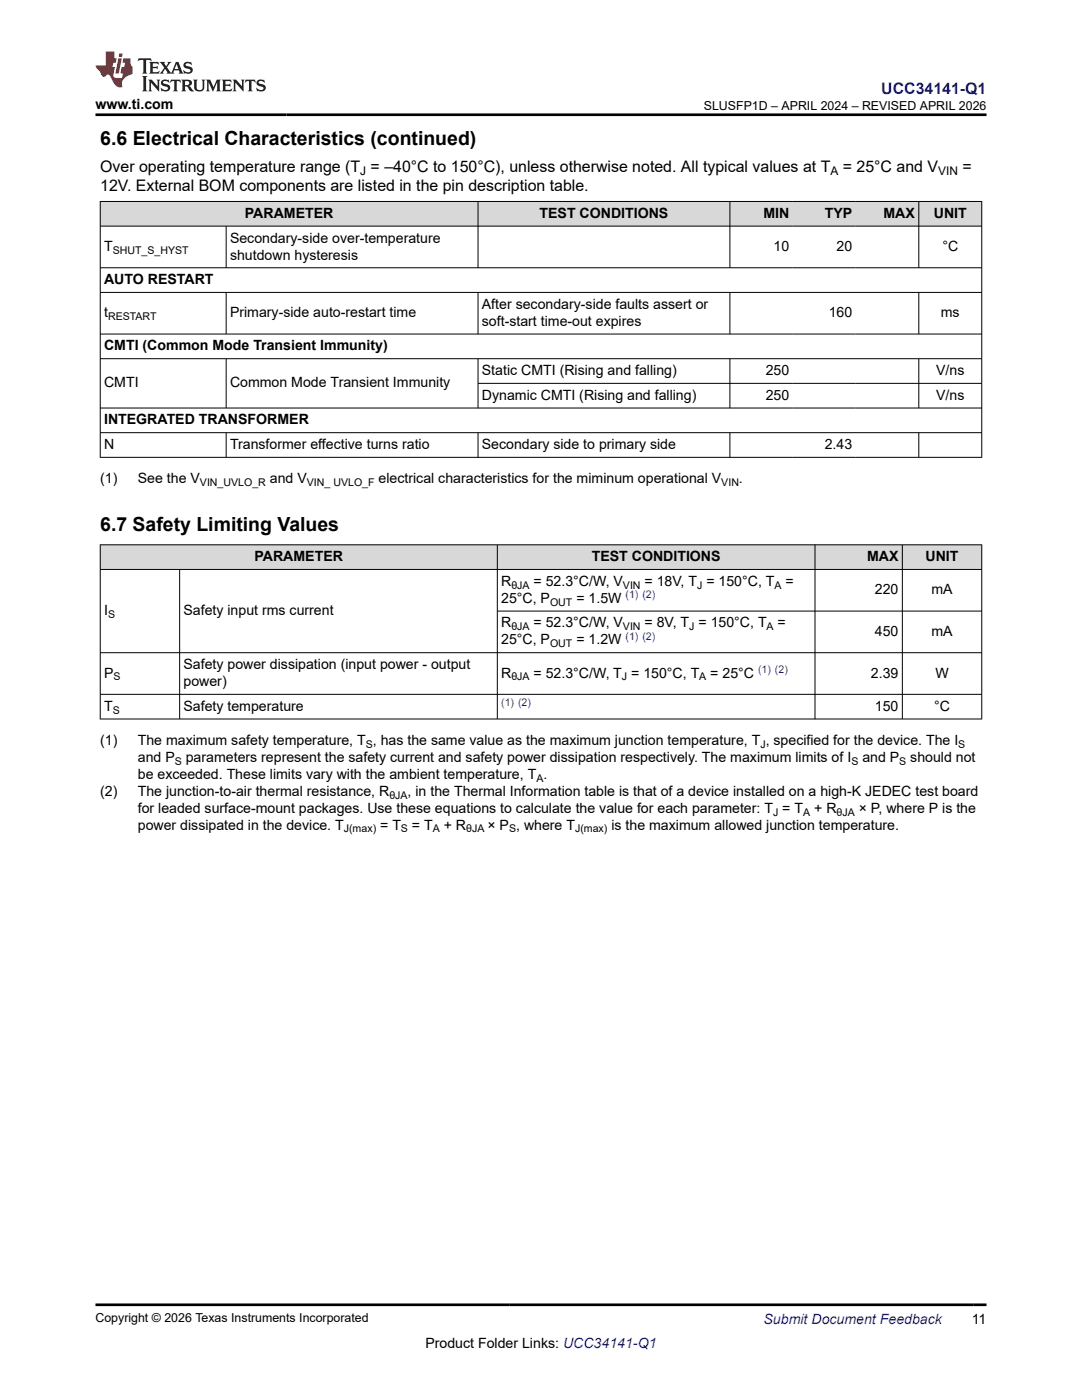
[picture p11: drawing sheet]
<svg xmlns="http://www.w3.org/2000/svg" width="216mm" height="279mm" viewBox="0 0 216 279" stroke-linecap="round" stroke-linejoin="round" font-family="sans-serif">
<defs><g id="words">
<g font-size="3.9">
<text x="20" y="28.8">6.6 Electrical Characteristics (continued)</text>
<text x="20" y="106">6.7 Safety Limiting Values</text>
</g>
<text font-size="3.2" fill="#00f" x="175.9" y="18.7">UCC34141-Q1</text>
<g font-size="3.2">
<text x="20" y="34.3">Over operating temperature range (T = –40°C to 150°C), unless otherwise noted. All typical values at T</text>
<text x="168.2" y="34.3">= 25°C and V</text>
<text x="192" y="34.3">=</text>
<text x="20" y="38.1">12V. External BOM components are listed in the pin description table.</text>
</g>
<g font-size="2.8">
<text x="19" y="21.8">www.ti.com</text>
<text x="48.9" y="43.5">PARAMETER</text>
<text x="107.7" y="43.5">TEST CONDITIONS</text>
<text x="152.3" y="43.5">MIN</text>
<text x="164.6" y="43.5">TYP</text>
<text x="176.3" y="43.5">MAX</text>
<text x="186.3" y="43.5">UNIT</text>
<text x="20.8" y="50.1">T</text>
<text x="45.9" y="48.4">Secondary-side over-temperature</text>
<text x="45.9" y="51.8">shutdown hysteresis</text>
<text x="154.4" y="50.1">10</text>
<text x="166.9" y="50.1">20</text>
<text x="188" y="50.1">°C</text>
<text x="20.8" y="56.7">AUTO RESTART</text>
<text x="20.8" y="63.3">t</text>
<text x="45.9" y="63.3">Primary-side auto-restart time</text>
<text x="96.2" y="61.6">After secondary-side faults assert or</text>
<text x="96.2" y="65">soft-start time-out expires</text>
<text x="165.4" y="63.3">160</text>
<text x="187.7" y="63.3">ms</text>
<text x="20.8" y="69.9">CMTI (Common Mode Transient Immunity)</text>
<text x="20.8" y="77.3">CMTI</text>
<text x="45.9" y="77.3">Common Mode Transient Immunity</text>
<text x="96.2" y="74.9">Static CMTI (Rising and falling)</text>
<text x="152.8" y="74.9">250</text>
<text x="186.8" y="74.9">V/ns</text>
<text x="96.2" y="79.8">Dynamic CMTI (Rising and falling)</text>
<text x="152.8" y="79.8">250</text>
<text x="186.8" y="79.8">V/ns</text>
<text x="20.8" y="84.7">INTEGRATED TRANSFORMER</text>
<text x="20.8" y="89.6">N</text>
<text x="45.9" y="89.6">Transformer effective turns ratio</text>
<text x="96.2" y="89.6">Secondary side to primary side</text>
<text x="164.6" y="89.6">2.43</text>
<text x="20" y="96.4">(1)</text>
<text x="27.5" y="96.4">See the V</text>
<text x="53.9" y="96.4">and V</text>
<text x="75.5" y="96.4">electrical characteristics for the miminum operational V</text>
<text x="147.5" y="96.4">.</text>
<text x="50.8" y="112">PARAMETER</text>
<text x="118.1" y="112">TEST CONDITIONS</text>
<text x="173" y="112">MAX</text>
<text x="184.7" y="112">UNIT</text>
<text x="100" y="116.9">R</text>
<text x="106.5" y="116.9">= 52.3°C/W, V</text>
<text x="128.6" y="116.9">= 18V, T = 150°C, T</text>
<text x="156.7" y="116.9">=</text>
<text x="174.6" y="118.6">220</text>
<text x="185.9" y="118.6">mA</text>
<text x="20.8" y="122.8">I</text>
<text x="36.6" y="122.8">Safety input rms current</text>
<text x="100" y="125.2">R</text>
<text x="100" y="120.3">25°C, P</text>
<text x="106.5" y="125.2">= 52.3°C/W, V</text>
<text x="115" y="120.3">= 1.5W</text>
<text x="128.6" y="125.2">= 8V, T = 150°C, T</text>
<text x="155.2" y="125.2">=</text>
<text x="100" y="128.6">25°C, P</text>
<text x="115" y="128.6">= 1.2W</text>
<text x="174.6" y="126.9">450</text>
<text x="185.9" y="126.9">mA</text>
<text x="20.8" y="135.2">P</text>
<text x="36.6" y="133.5">Safety power dissipation (input power - output</text>
<text x="36.6" y="136.9">power)</text>
<text x="100" y="135.2">R</text>
<text x="106.5" y="135.2">= 52.3°C/W, T = 150°C, T</text>
<text x="141.7" y="135.2">= 25°C</text>
<text x="173.8" y="135.2">2.39</text>
<text x="186.6" y="135.2">W</text>
<text x="20.8" y="141.8">T</text>
<text x="36.6" y="141.8">Safety temperature</text>
<text x="174.6" y="141.8">150</text>
<text x="186.4" y="141.8">°C</text>
<text x="20" y="148.6">(1)</text>
<text x="27.5" y="148.6">The maximum safety temperature, T , has the same value as the maximum junction temperature, T , specified for the device. The I</text>
<text x="27.5" y="152">and P</text>
<text x="27.5" y="155.4">be exceeded. These limits vary with the ambient temperature, T .</text>
<text x="37.1" y="152">parameters represent the safety current and safety power dissipation respectively. The maximum limits of I</text>
<text x="172.1" y="152">and P</text>
<text x="181.6" y="152">should not</text>
<text x="20" y="158.8">(2)</text>
<text x="27.5" y="158.8">The junction-to-air thermal resistance, R</text>
<text x="81.3" y="158.8">, in the Thermal Information table is that of a device installed on a high-K JEDEC test board</text>
<text x="27.5" y="162.2">for leaded surface-mount packages. Use these equations to calculate the value for each parameter: T = T</text>
<text x="27.5" y="165.6">power dissipated in the device. T</text>
<text x="75.9" y="165.6">= T</text>
<text x="82.2" y="165.6">= T</text>
<text x="88.6" y="165.6">+ R</text>
<text x="97.3" y="165.6">× P , where T</text>
<text x="122" y="165.6">is the maximum allowed junction temperature.</text>
<text x="162.5" y="162.2">+ R</text>
<text x="171.4" y="162.2">× P, where P is the</text>
<text x="84.9" y="269">Product Folder Links: UCC34141-Q1</text>
<text x="193.9" y="264.2">11</text>
</g>
<text font-size="2.8" fill="#00f" x="152.4" y="264.2">Submit Document Feedback</text>
<g font-size="2.5">
<text x="140.4" y="21.9">SLUSFP1D – APRIL 2024 – REVISED APRIL 2026</text>
<text x="19" y="263.9">Copyright © 2026 Texas Instruments Incorporated</text>
</g>
<g font-size="2.4">
<text x="71.9" y="34.9">J</text>
<text x="165.7" y="34.9">A</text>
<text x="187.2" y="34.9">VIN</text>
</g>
<g font-size="2.1">
<text x="22.5" y="50.7">SHUT_S_HYST</text>
<text x="21.6" y="63.9">RESTART</text>
<text x="39.9" y="97">VIN_UVLO_R</text>
<text x="61.2" y="97">VIN_ UVLO_F</text>
<text x="143.9" y="97">VIN</text>
<text x="102" y="117.5">θJA</text>
<text x="124.3" y="117.5">VIN</text>
<text x="139.1" y="117.5">J</text>
<text x="154.5" y="117.5">A</text>
<text x="21.6" y="123.3">S</text>
<text x="102" y="125.8">θJA</text>
<text x="109.8" y="120.9">OUT</text>
<text x="124.3" y="125.8">VIN</text>
<text x="137.5" y="125.8">J</text>
<text x="153" y="125.8">A</text>
<text x="109.8" y="129.2">OUT</text>
<text x="22.6" y="135.8">S</text>
<text x="102" y="135.8">θJA</text>
<text x="124.1" y="135.8">J</text>
<text x="139.5" y="135.8">A</text>
<text x="22.5" y="142.4">S</text>
<text x="73" y="149.2">S</text>
<text x="151.7" y="149.2">J</text>
<text x="191.2" y="149.2">S</text>
<text x="34.9" y="152.6">S</text>
<text x="107" y="156">A</text>
<text x="169.9" y="152.6">S</text>
<text x="179.4" y="152.6">S</text>
<text x="77.7" y="159.4">θJA</text>
<text x="68.6" y="166.1">J(max)</text>
<text x="80" y="166.1">S</text>
<text x="86.4" y="166.1">A</text>
<text x="93" y="166.1">θJA</text>
<text x="101.6" y="166.1">S</text>
<text x="114.8" y="166.1">J(max)</text>
<text x="154.3" y="162.8">J</text>
<text x="160.3" y="162.8">A</text>
<text x="166.9" y="162.8">θJA</text>
</g>
<g font-size="2.1" fill="#00f">
<text x="124.8" y="119.4">(1) (2)</text>
<text x="124.8" y="127.7">(1) (2)</text>
<text x="151.3" y="134.3">(1) (2)</text>
<text x="100" y="140.9">(1) (2)</text>
</g>
</g></defs>
<g fill="#d8d8d8">
<path d="M20 40.2h175.9v4.9h-175.9z" fill-rule="evenodd"/>
<path d="M20.1 40.3h75.2v4.8h-75.2z" fill-rule="evenodd"/>
<path d="M95.4 40.3h50.2v4.8h-50.2z" fill-rule="evenodd"/>
<path d="M145.7 40.3h12.5v4.8h-12.5z" fill-rule="evenodd"/>
<path d="M158.2 40.3h12.6v4.8h-12.6z" fill-rule="evenodd"/>
<path d="M170.8 40.3h12.5v4.8h-12.5z" fill-rule="evenodd"/>
<path d="M183.4 40.3h12.4v4.8h-12.4z" fill-rule="evenodd"/>
</g>
<g fill="none" stroke="#000" stroke-width=".2">
<path d="M19.9 40.2h176.1M19.9 45.1h176.1M19.9 53.4h176.1M19.9 58.4h176.1M20 40.1v51.2M45.1 45.1v8.4M45.1 58.4v8.3M95.4 40.1v13.4M95.4 58.4v8.3M145.6 40.1v13.4M145.6 58.4v8.3M183.3 40.1v13.4"/>
<path d="M183.3 58.4v8.3M195.9 40.1v51.2M19.9 66.7h176.1M19.9 71.6h176.1M45.1 71.6v9.9M95.4 71.6v9.9M95.4 76.5h100.6M145.6 71.6v9.9M183.3 71.6v9.9M19.9 81.4h176.1M19.9 86.4h176.1M19.9 91.3h176.1"/>
<path d="M45.1 86.4v4.9M95.4 86.4v4.9M145.6 86.4v4.9M183.3 86.4v4.9"/>
</g>
<g fill="#d8d8d8">
<path d="M20 108.7h175.9v4.9h-175.9z" fill-rule="evenodd"/>
<path d="M20.1 108.8h79.1v4.8h-79.1z" fill-rule="evenodd"/>
<path d="M99.3 108.8h63.3v4.8h-63.3z" fill-rule="evenodd"/>
<path d="M162.7 108.8h17.3v4.8h-17.3z" fill-rule="evenodd"/>
<path d="M180.1 108.8h15.7v4.8h-15.7z" fill-rule="evenodd"/>
</g>
<path d="M19.9 108.7h176.1M19.9 113.6h176.1M20 108.7v34.9M35.8 113.6v30M99.2 108.7v34.9M162.6 108.7v34.9M180.1 108.7v34.9M195.9 108.7v34.9M19.9 138.6h176.1M99.2 122h96.8M196 130.3h-176.1M19.9 143.5h176.1" fill="none" stroke="#000" stroke-width=".2"/>
<path d="M27.7 11.6l-.2 .6 .5-.2h.6v.1v2.2l-.2 .4h1l-.2-.4v-2.2v-.1h.5l.5 .2-.1-.6zM29.8 12.4l.2 .3v1.6l-.2 .4h1.9l.1-.6a1.08 1.08 0 0 1-1.3 .2v-.7h.6l.4 .2v-.7l-.4 .2h-.6v-.5l.2-.2a1 1 0 0 1 1 .3l-.1-.5zM31.8 12.4l1 1.1-1 1.2h.9l-.2-.2 .4-.8 .5 .8-.2 .2h1.6l-.2-.2 .1-.5h1l.1 .5-.1 .2h.9l-.2-.4-.8-1.9h-.5l-1 2.1-.8-1.1 .9-1h-.8l.2 .2-.5 .6-.3-.6 .1-.2zM35.2 12.8l.4 1h-.8zM36.8 12.5a.65 .65 0 0 0-.2 .7 .65 .65 0 0 0 .6 .5l.7 .1 .1 .3a.79 .79 0 0 1-.7 .4 .79 .79 0 0 1-.7-.5l.1 .7 .2-.1a.93 .93 0 0 0 1.1 0 .93 .93 0 0 0 .4-.9 1.46 1.46 0 0 0-1.2-.6l-.1-.3a1.09 1.09 0 0 1 1.2 .2l-.2-.6-.1 .1-.6-.2zM28.4 15.2l.2 .4v2.2l-.2 .4h1l-.2-.4v-2.2l.2-.4zM29.6 15.9l.2 .4v1.5l-.2 .4h.8l-.3-.4v-1.3l1.7 1.8v-2l.2-.4h-.8l.2 .2 .1 1.1-1.2-1.3zM32.3 16a.65 .65 0 0 0-.2 .8 .65 .65 0 0 0 .7 .4l.6 .2 .1 .2a.79 .79 0 0 1-.7 .4 .79 .79 0 0 1-.7-.5l.1 .7 .2-.1a.93 .93 0 0 0 1.1 .1 .93 .93 0 0 0 .4-1 1.46 1.46 0 0 0-1.2-.5l-.1-.4a1.09 1.09 0 0 1 1.2 .2l-.2-.6-.1 .1-.6-.1zM34.1 15.9l-.1 .6a.63 .63 0 0 1 .7-.3l.1 1.6-.3 .4h1l-.2-.4v-1.6a.66 .66 0 0 1 .8 .3l-.1-.6zM36.2 15.9l.2 .4v1.5l-.2 .4h.9l-.2-.2v-.7h.5l.1 .2a.79 .79 0 0 0 1.2 .6l-1-.9a.61 .61 0 0 0 .6-.6 .61 .61 0 0 0-.5-.7zM36.9 16.2h.2a.47 .47 0 0 1 .5 .1 .47 .47 0 0 1 .1 .5l-.2 .1-.6 .1zM38.5 15.9l.2 .2a2.27 2.27 0 0 0 .4 2 1.04 1.04 0 0 0 1.7-.7v-1.3l.2-.2h-.8l.2 .4v1.1a.6 .6 0 0 1-.6 .6 .6 .6 0 0 1-.6-.6v-1.1l.3-.4zM41.1 15.9l.2 .4v1.5l-.2 .4h.7l-.2-.4v-1.4l.9 1.9 .8-1.9v1.4l-.2 .4h1l-.3-.4v-1.5l.3-.4h-.8l-.7 1.5-.7-1.5zM44.3 15.9l.2 .4v1.5l-.2 .4h1.9l.1-.6a1.09 1.09 0 0 1-1.3 .2v-.7h.6l.4 .2v-.6l-.4 .2h-.6v-.6l.2-.1a1.01 1.01 0 0 1 1 .3l-.1-.6zM46.4 15.9l.3 .4v1.5l-.3 .4h.8l-.2-.4v-1.3l1.6 1.8v-2l.2-.4h-.7l.2 .2v1.1l-1.2-1.3zM49 15.9l-.1 .6a.63 .63 0 0 1 .8-.3v1.6l-.3 .4h1l-.2-.4v-1.6a.66 .66 0 0 1 .8 .3l-.1-.6zM51.4 16a.65 .65 0 0 0-.2 .8 .65 .65 0 0 0 .6 .4l.6 .2 .2 .2a.79 .79 0 0 1-.8 .4 .79 .79 0 0 1-.6-.5l.1 .7 .2-.1a.93 .93 0 0 0 1 .1 .93 .93 0 0 0 .5-1 1.46 1.46 0 0 0-1.3-.5l-.1-.4a1.09 1.09 0 0 1 1.3 .2l-.2-.6-.2 .1-.5-.1z" fill="#231f20"/>
<path d="M21.1 10.3v2.7h-2.1l.1 .4 .9 1a.95 .95 0 0 0 .9 .9 .59 .59 0 0 1 .6-.4 .59 .59 0 0 1 .5 .3l.4 .8a1.59 1.59 0 0 0 2.1 1.4 1.61 1.61 0 0 1 1-2.3l1-.3-.1-1.5a1.59 1.59 0 0 1-.4-1.7h-1.4l-.2 .9h.5l-.1 .9h-.5l-.2 .9v.3l.4 .1-.2 .9h-.6a.73 .73 0 0 1-1.1-.7l.3-1.5h-.5l.2-.9h.5l.2-.9h-.5v-1.3zM23.6 11.6l-.6 3.1h.7l.6-3.1zM23.8 10.7l-.1 .6h.7l.1-.6z" fill="#ed1c24"/>
<path d="M19 22.9h177.8M19 260.4h177.8" fill="none" stroke="#000" stroke-width=".53"/>
<use href="#words"/>
</svg>
